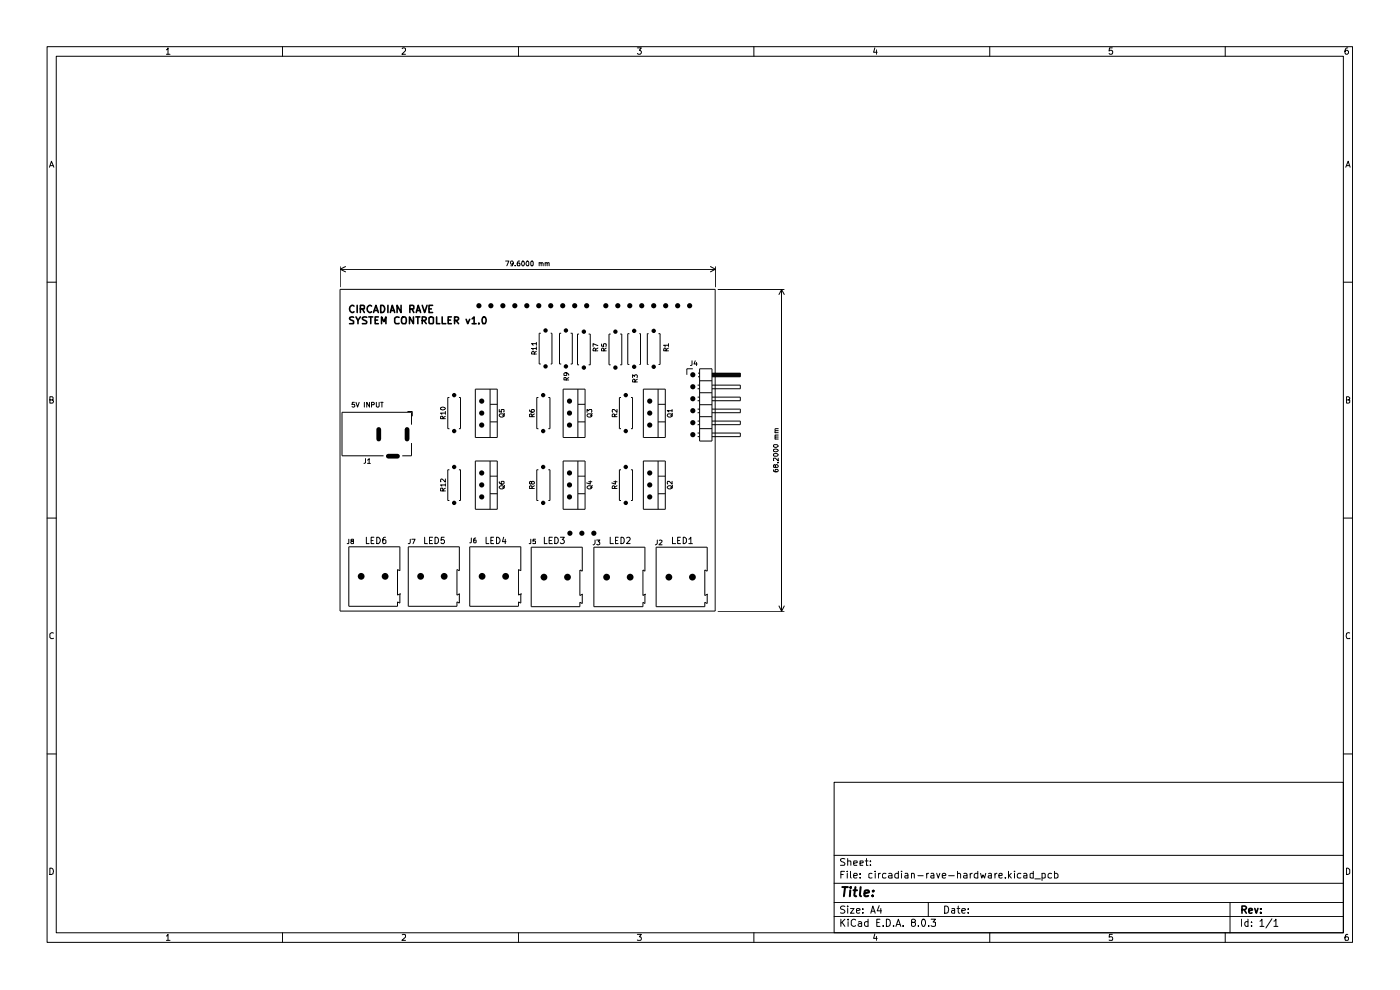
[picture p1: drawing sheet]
<svg xmlns="http://www.w3.org/2000/svg" width="297mm" height="210mm" viewBox="0 0 297 210" stroke-linecap="round" stroke-linejoin="round" font-family="sans-serif">
<g fill="none" stroke="#000" stroke-width=".21">
<path d="M10 9.9h276.9v190h-276.9zM11.9 11.9h273.1v186h-273.1zM35.3 10.6l.3-.4v1.3M35.3 11.5h.8M59.9 9.9v2M85.3 10.3l.2-.1h.4l.1 .5-.7 .8h.7M110 9.9v2M135.2 10.2h.9l-.5 .5 .5 .2v.4l-.3 .2-.6-.2M159.9 9.9v2M185.6 10.2l-.3 .9h.8M185.9 10.6v.9M210 9.9v2"/>
<path d="M236 10.2h-.6l-.1 .6 .2-.1h.5v.7l-.5 .1-.2-.2M259.9 9.9v2M285.9 10.2a.58 .58 0 0 0-.6 .5l.1 .7 .4 .1 .3-.2v-.4l-.3-.2h-.4l-.1 .2M10.5 35.5l.4-1.3 .5 1.3M10.7 35.1h.6M285.5 35.5l.5-1.3 .4 1.3M285.7 35.1h.6M10 59.9h1.9M72.2 56.5v4.4M72.2 57.1h79.6M72.2 57.1l1.2 .6M73.4 56.5l-1.2 .6"/>
<path d="M107.3 55.4h.6l-.4 1M108.9 55.8l-.2 .2h-.2l-.2-.2 .1-.3 .3-.1 .2 .2-.2 .8h-.3M109.3 56.3v.1M110.2 55.4h-.2a.82 .82 0 0 0-.2 1h.4l.1-.4-.1-.2h-.4l-.1 .2M110.7 55.5l.2-.1a.53 .53 0 0 1 .4 .5 .53 .53 0 0 1-.5 .5l-.1-.4zM111.8 55.4l.4 .2-.1 .8h-.3l-.2-.4zM112.7 55.5l.2-.1 .2 .2-.1 .8h-.3l-.1-.2zM114.4 55.8l.2-.1 .2 .2v.5M114.4 55.7v.7M114.8 55.9l.1-.2 .3 .2v.5M115.7 55.8h.4v.6M115.7 55.7v.7"/>
<path d="M116.1 55.9l.1-.2 .3 .1v.6M150.7 56.5l1.1 .6M151.8 56.5v4.4M151.8 57.1l-1.1 .6M285 59.9h1.9M72.1 61.4h79.6v68.2h-79.6zM113.4 75.1l-.1-.5-.3-.1-.2 .3v.3h1M113.8 73.9h-1l.3 .3M113.8 72.9h-1l.3 .3M113.8 74.5l-.4 .3M113.8 72.6v.6M113.8 73.6v.6"/>
<path d="M114.7 70.7h-.3v6.5h.3M116.8 70.7h.3v6.5h-.3M119 70.7h-.3v6.5h.3M120.1 79.1l.1 .1v.4l-.5 .1-.1-.5 .2-.1 .6 .1 .2 .4M121.1 70.7h.3v6.5h-.3M122.8 70.9h-.3v6.5h.3M124.9 70.9h.3v6.5h-.3M126.3 74.4v-.4l-.3-.2-.2 .6h1M126.8 73.3l-1-.4v.6M126.8 73.8l-.5 .4M127.6 73v.4l.5 .1-.1-.5h.6l-.1 .5M128.1 74.4v-.4l-.2-.2-.2 .1-.1 .5h1"/>
<path d="M128.6 73.8l-.5 .4M129.5 70.9h-.3v6.5h.3M131.6 70.9h.3v6.5h-.3M133.5 70.8h-.3v6.5h.3M135.6 70.8h.3v6.5h-.3M137.6 70.8h-.3v6.5h.3M139.7 70.8h.3v6.5h-.3M141.3 74.4v-.4l-.3-.2-.2 .6h1M141.8 73.2h-1l.3 .3M141.8 73.8l-.5 .4M141.8 72.9v.6M146.8 76.5v.9l-.3 .2"/>
<path d="M147 78.2h-1.3v1.3M147.5 76.5l-.3 .7h.7M147.7 76.9v.7M148.1 79.9h.3M148.1 79.2h.3M148.4 78.2h2.6v15.4h-2.6zM151 79.2h6.1v.7h-6.1M151 79.7h6.1M151 79.4h6.1M151 79.6h6.1M151 79.8h6.1M151 79.3h6.1"/>
<path d="M151 79.2h6.1M152.3 61.4h14.1M165.8 61.4v68.3M165.8 61.4l.6 1.1M165.8 61.4l-.6 1.1M10.6 84.8h.5l.2-.1v-.4l-.2-.1h-.5v1.3l.7-.1v-.3v-.3h-.2M75.2 85.3h-.4l-.1 .5h.5l.1 .4-.2 .2-.4-.1M75.5 85.3l.4 1.1 .3-1.1M77.3 85.3v1.1M77.6 97.3v.8l-.4 .2M78 97.6l.3-.3v1M78 98.3h.6"/>
<path d="M78.4 85.3v1.1l-.6-1.1v1.1M78.8 85.8h.5l.1-.3-.2-.2h-.4v1.1M79.8 85.3v.9l.2 .2 .4-.2v-.9M80.8 85.3h.5M81 85.3v1.1M86.4 87.3h1.1v1M87.3 90.1v-2.6h-14.7v9.2h8.8M87.3 94v2.7h-2M93.6 86.4h.5l.4 .2a.52 .52 0 0 1-.6 .4 .52 .52 0 0 1-.4-.5zM94 88.8l-.1-.5h-.3l-.1 .5h1M94.5 87.6h-1l.2 .3M94.5 88.3l-.5 .3"/>
<path d="M94.5 87.3v.6M95.3 84.3h-.3v6.6h.3M95.3 99.6h-.3v6.6h.3M97.4 84.3h.3v6.6h-.3M97.4 99.6h.3v6.6h-.3M100.8 82.5h4.7v10.3h-4.7zM100.8 97.8h4.7v10.2h-4.7zM104 82.5v10.3M104 97.8v10.2M104 89.5h1.5M104 85.8h1.5M105.9 86.9v.5h.5v-.5h.5l-.1 .5"/>
<path d="M106 87.9l.8-.1 .1 .1v.4a.66 .66 0 0 1-1-.1zM107 87.7l-.3 .5M112.3 86.9v.3a.73 .73 0 0 0 1 .2v-.5h-.4l-.2 .3 .2 .3M112.9 88.4v-.5h-.6v.5h1.1M113.4 87.8l-.5 .3M114.2 84.3h-.3v6.6h.3M114.2 99.6h-.3v6.6h.3M116.3 84.3h.4v6.6h-.4M116.3 99.6h.4v6.6h-.4M119.5 82.5h4.6v10.3h-4.6zM119.5 97.8h4.6v10.2h-4.6zM120.1 80.6v-.5h-.4l-.1 .5h1"/>
<path d="M120.6 80.1l-.5 .3M122.6 89.5h1.5M122.6 85.8h1.5M122.6 82.5v10.3M122.6 97.8v10.2M124.5 87.5v-.6l.4 .2 .1-.2h.5v.6M124.6 87.9l.8-.1 .2 .4a.6 .6 0 0 1-1.1 0zM125.6 87.7l-.3 .5M130.4 88.4v-.5l-.4-.1-.1 .2v.4h1M130.9 86.9v.6l-.6-.6h-.3v.6M130.9 87.8l-.5 .3M131.7 84.3h-.3v6.6h.3"/>
<path d="M131.7 99.6h-.3v6.6h.3M133.9 84.3h.3v6.6h-.3M133.9 99.6h.3v6.6h-.3M134.2 80.1v-.6l.4 .3v-.2l.4-.1 .2 .2-.1 .4M134.7 81v-.5l-.3-.1-.2 .6h1M135.2 80.4l-.5 .4M136.5 82.5h4.6v10.3h-4.6zM136.5 97.8h4.6v10.2h-4.6zM139.6 89.5h1.5M139.6 85.8h1.5M139.6 82.5v10.3M139.6 97.8v10.2"/>
<path d="M141.6 87.9l.8-.1 .2 .1v.4a.66 .66 0 0 1-1-.1zM142.6 87.1h-1l.3 .3M142.6 86.9v.5M142.7 87.7l-.4 .5M148 87.5h.4M148 86.8h.4M148 89.3h.4M148 92.6h.4M148 90.1h.4M148 91.9h.4M148 81.7h.4M148 82.5h.4"/>
<path d="M148 84.2h.4M148 85h.4M148.4 90.9h2.6M148.4 85.8h2.6M148.4 88.4h2.6M148.4 83.3h2.6M148.4 80.8h2.6M151 86.8h6.1v.7h-6.1M151 81.7h6.1v.8h-6.1M151 84.2h6.1v.8h-6.1M151 89.3h6.1v.8h-6.1M151 91.9h6.1v.7h-6.1"/>
<path d="M164.1 99.6l.1 .4 .7 .1 .2-.2-.2-.3h-.4l-.1 .3 .3 .2M164.1 96.3a.63 .63 0 0 1 1 .2l-.3 .3h-.5zM164.1 94.5l.2-.2h.5l.3 .3a.53 .53 0 0 1-.5 .3 .53 .53 0 0 1-.5-.4zM164.2 95.3l.5-.1 .4 .3a.52 .52 0 0 1-.5 .4 .52 .52 0 0 1-.5-.5zM164.4 93.1h.7M164.4 91.8h.7M164.5 98.8l.2-.3 .4 .3-.2 .3h-.3l-.3-.6-.2 .2v.4h.3l.1-.1M164.9 98.1h.2M165.1 97.2v.6l-.6-.6-.4 .1 .1 .4M165.1 92.7h-.7l.1 .4M165.1 92.3h-.7l.1 .4M165.1 91.4h-.6v.4"/>
<path d="M165.1 90.9h-.6v.5M285.7 84.8h.4l.2-.2-.2-.4h-.4v1.3l.6-.2v-.4l-.2-.1M10 109.9h1.9M74 114.4v.8l-.3 .1M74 116h10.8v5.1l-.5-.3v5.4l.5-.2v1.9l-.5-.2v.9h-10.3zM74.7 114.8l-.3-.2 .2-.2h.3l.1 .3-.6 .3 .2 .3 .4-.1v-.3l-.2-.1M77.7 114v1.3h.6M78.7 114.6h.5M79.3 114h-.6v1.3h.6M79.9 114a.68 .68 0 0 1 .8 .6 .68 .68 0 0 1-.8 .7zM81.8 114h-.4l-.2 .3v.8l.2 .2 .5-.2-.1-.5-.4-.1-.2 .2M86.6 116h10.8v5.1l-.5-.3v5.4l.5-.2v1.9l-.5-.2v.9h-10.3z"/>
<path d="M87 114.4v.7l-.1 .2h-.3M87.4 114.4h.7l-.5 .9M90.1 114v1.3h.6M91.1 114.6h.5M91.8 114h-.7v1.3h.7M92.3 114a.68 .68 0 0 1 .8 .6 .68 .68 0 0 1-.8 .7zM94 104.1l-.1-.6h-.3l-.1 .6h1M94.2 114h-.6v.6l.1-.1h.4l.2 .2v.4l-.2 .2h-.4l-.1-.2M94.5 102.9h-1l.2 .2M94.5 101.6v.7l-.8-.7-.2 .2 .1 .4M94.5 102.6v.5M94.5 103.5l-.5 .4"/>
<path d="M99.6 116h10.9v5.1l-.5-.3v5.4l.5-.2v1.9l-.5-.2v.9h-10.4zM100 114.1v.9l-.1 .1h-.3M100.9 114.1l-.4 .3v.7h.5l-.1-.5h-.3l-.1 .1M103.1 114v1.3h.6M104 101h1.5M104 104.7h1.5M104.1 114.6h.5M104.7 114h-.6v1.3h.6M105.3 114a.68 .68 0 0 1 .8 .6 .68 .68 0 0 1-.8 .7zM105.9 103.3a.66 .66 0 0 1 1-.1v.3a.66 .66 0 0 1-1 0zM105.9 102.2l.1 .3 .8 .2 .1-.2-.1-.4-.5 .1v.3l.2 .2M106.8 114l-.2 .9h.8"/>
<path d="M107 103l-.3 .5M107.2 114.4v.9M112.6 114.4v.8l-.3 .1M112.7 116.1h10.8v5.1l-.5-.3v5.4l.5-.2v1.9l-.5-.2v.9h-10.3zM112.8 102.3l.1-.2 .5 .2-.1 .3-.4 .1-.3-.6-.3 .1v.4l.3 .1 .2-.2M112.9 103.6v-.5h-.6v.5h1.1M113.4 103l-.5 .4M113.6 114.4h-.5l-.1 .4h.6v.4h-.6M115.5 114v1.3h.6M116.5 114.6h.5M117.2 114h-.7v1.3h.7M117.7 114a.68 .68 0 0 1 .8 .6 .68 .68 0 0 1-.8 .7z"/>
<path d="M118.9 114h.8l-.4 .5 .4 .2v.4l-.2 .2h-.5l-.1-.2M122.6 101h1.5M122.6 104.7h1.5M124.5 103.3a.6 .6 0 0 1 1.1 0v.2a.6 .6 0 0 1-1.1 0zM124.9 102.2h.7M125.2 102v.7l-.7-.3M125.6 103l-.3 .5M126 116.1h10.8v5.1l-.4-.3v5.4l.4-.2v1.9l-.4-.2v.9h-10.4zM126.2 114.6v.6l-.4 .4M126.6 114.6h.7l-.4 .3 .3 .1 .1 .4-.3 .2-.4-.1M129.5 114v1.3h.6M130.2 102.2h.7"/>
<path d="M130.4 103.6v-.5l-.4-.1-.1 .6h1M130.6 102v.7l-.8-.3M130.6 114.6h.4M130.9 103l-.5 .4M131.1 114h-.5v1.3h.5M131.7 114a.52 .52 0 0 1 .7 .3v.7a.52 .52 0 0 1-.7 .3zM132.9 114.1l.5-.1 .3 .2-.1 .4-.7 .7h.8M139.2 116.1h10.8v5.1l-.5-.3v5.4l.5-.2v1.9l-.5-.2v.9h-10.3zM139.4 114.6v.6l-.4 .4M139.6 101h1.5M139.6 104.7h1.5M139.9 114.6h.3l.3 .2-.7 .8h.7"/>
<path d="M141.6 103.3a.66 .66 0 0 1 1-.1v.3a.66 .66 0 0 1-1 0zM142.6 102.1v.6l-.6-.6h-.4v.6M142.7 114v1.3h.6M142.7 103l-.4 .5M143.8 114.6h.4M144.4 114h-.6v1.3h.6M144.9 114h.3l.4 .3v.7l-.4 .3h-.3zM146.1 114.4l.5-.4v1.3M146.1 115.3h.8M285 109.9h1.9M11.3 134.3l-.3-.1-.4 .3v.7l.2 .3 .5-.1M84.8 126h.1"/>
<path d="M97.4 126h.1M110.5 126h.1M123.5 126.1h.1M136.8 126.1h.1M150 126.1h.1M152.3 129.7h14.1M165.2 128.5l.6 1.2M166.4 128.5l-.6 1.2M286.3 134.3l-.2-.1a.74 .74 0 0 0-.3 1.3l.5-.1M10 159.9h1.9M285 159.9h1.9M177 165.9h108v32h-108z"/>
<path d="M10.6 184.1a.68 .68 0 0 1 .7 .7 .68 .68 0 0 1-.7 .7zM35.3 198.5l.3-.3v1.3M35.3 199.5h.8M59.9 197.9v2M85.3 198.3h.7v.5l-.7 .7h.7M110 197.9v2M135.2 198.2h.9l-.5 .5 .4 .1v.6h-.8M159.9 197.9v2M177 194.4h108M177 191.4h108M177 187.4h108M177 181.4h108"/>
<path d="M178.4 195v1.5M178.4 185.5h.5M178.6 195.7l.6 .8M179.2 184.8h-.8v1.5M179.2 192.3a.67 .67 0 0 0-.9 .1l.1 .4a.62 .62 0 0 1 .8 .7 .64 .64 0 0 1-.9 .1M179.2 182.2h-.8l-.1 .3 .8 .5 .1 .3-.1 .3h-.8M179.2 195l-.8 .8M179.7 184.8v.1M179.7 185.2v1.1M179.8 192.2v.2M179.8 182.7l.6-.1 .1 1M179.8 182.1v1.5"/>
<path d="M179.8 192.7v1M179.9 195v.2M179.9 195.5v1M180.4 192.7h.8l-.8 1h.8M180.4 184.8v1.3l.2 .2M181.1 185.8l.8-.1-.1-.4-.4-.1-.3 .3 .1 .7h.6M181.1 183.1l.8-.1-.1-.4h-.6l-.1 .2 .1 .8h.6M181.5 195.2l-.4-.2-.5 .3v.9l.5 .3 .4-.2M181.7 193.2l.8-.2-.1-.2-.5-.1-.2 .2 .1 .7h.6M182.1 195.6l.4-.1 .3 .2v.8M182.5 186.2v.1M182.5 185.3v.2"/>
<path d="M182.5 183.1l.6-.1-.1-.4h-.5v1h.5M182.8 195.8l-.5 .1-.3 .3 .3 .3 .5-.1M183 193.5v.2M183 192.8v.1M183.6 182.6h.5M183.8 182.1v1.5h.3M184.1 195.6a.52 .52 0 0 0-.7 .1l.2 .7h.5M184.1 195v1.5M184.7 183.5v.1M184.7 182.6v.2M184.7 193.7l.5-1.5 .5 1.5M184.8 193.3h.8"/>
<path d="M185 185.3l-.4-.1-.3 .2v.8h.7M185.6 198.1l-.3 .9h.8M185.7 184.8v.1M185.7 185.2v1.1M185.9 198.6v.9M186 195.7h.5M186.3 185.2v1.1M186.5 192.1l-.4 1.1h.9M186.7 195h-.7v1.5h.7M186.8 185.2l-.5 .4M186.9 192.7v1M187.4 196.3v.2"/>
<path d="M188 185.3l-.6-.1-.2 .4 .1 .6h.7M188 195a.77 .77 0 0 1 .9 .7 .77 .77 0 0 1-.9 .8zM188.5 185.3h.6l.1 1M189.2 185.7l-.7 .1v.1l.2 .4 .5-.1M189.6 196.3v.2M190.1 196.5l.5-1.5 .5 1.5M190.2 196.1h.7M190.6 185.3l-.4-.1-.4 .4 .1 .6h.7M190.6 184.8v1.5M191.3 184.8v.1M191.3 185.2v1.1M191.6 196.3v.2"/>
<path d="M192 185.3h.5l.1 1M192.6 185.7l-.6 .1-.1 .1 .2 .4 .5-.1M193.4 185.4l.1-.2 .4 .1 .1 1M193.4 185.2v1.1M193.6 195.7l-.2-.2 .1-.4a.48 .48 0 0 1 .7 .2l-.3 .4h-.5v.6a.45 .45 0 0 0 .7 .1 .45 .45 0 0 0-.2-.7M194.7 185.8h1.1M194.8 196.3v.2M195.7 195.1l.1-.1a.78 .78 0 0 1 .6 .6 .78 .78 0 0 1-.2 .7l-.2 .2a.89 .89 0 0 1-.3-1.4zM196.6 185.2v1.1M196.9 191.4v3M197 196.3v.2M197 185.2l-.3 .1-.1 .3"/>
<path d="M197.5 195h1l-.6 .6 .6 .1v.6l-.3 .2-.7-.2M197.5 185.3h.5l.1 1M198.1 185.7l-.6 .1-.1 .1 .2 .4 .5-.1M198.7 185.2l.3 1.1 .4-1.1M199.9 185.8l.8-.1-.1-.4-.5-.1-.2 .3v.6l.2 .2 .5-.1M200.4 192.2a.77 .77 0 0 1 .9 .8 .77 .77 0 0 1-.9 .7zM201.2 185.8h1.2M201.9 192.8h.6v.9M202.5 193l-.7 .3 .1 .3h.6M203 192.7h.6M203.1 185.4l.1-.1a.36 .36 0 0 1 .6 .2v.8M203.1 184.8v1.5"/>
<path d="M203.3 192.2v1.3l.3 .2M204 193.2l.8-.2-.1-.2-.4-.1-.3 .2 .1 .7h.6M204.5 185.3h.6v1M205.1 185.7l-.6 .1-.1 .1 .2 .4 .5-.1M205.4 193.5v.2M205.4 192.8v.1M205.8 185.2v1.1M206.2 185.2l-.4 .4M207.4 185.3l-.4-.1-.3 .4 .1 .6h.6M207.4 184.8v1.5M208 185.2l.3 1.1 .2-.7 .4 .7 .2-1.1M209.7 185.3h.6v1"/>
<path d="M210 197.9v2M210.3 185.7l-.6 .1-.1 .1 .3 .4 .4-.1M211.1 185.2v1.1M211.5 185.2l-.4 .4M211.9 185.8l.7-.1v-.4l-.4-.1-.3 .3 .1 .7h.6M213.3 186.2v.1M213.9 184.8v1.5M214.1 185.8l.4 .5M214.5 185.2l-.6 .6M215.2 184.8v.1M215.2 185.2v1.1M216.6 185.3l-.4-.1-.4 .4 .1 .6h.7"/>
<path d="M217.2 185.3h.6v1M217.8 185.7l-.6 .1v.4h.6M219.2 185.3l-.4-.1-.3 .2v.8h.7M219.2 184.8v1.5M219.5 186.4h1.2M221.1 185.3l.4-.1 .2 .2v.8h-.6M221.1 185.2v1.6M223.1 185.3l-.4-.1-.4 .4 .1 .6h.7M223.7 185.3l.4-.1 .3 .4v.6h-.7M223.7 184.8v1.5M236 198.2h-.6l-.1 .6h.7v.7l-.7-.1M259.9 197.9v2"/>
<path d="M260.9 191.4v6.5M263.4 195v1.5M264.7 195.6l-.4-.1-.2 .2 .1 .6 .1 .2 .4-.1M264.7 195v1.5M265.5 196.3v.2M265.5 195.6v.1M267.3 195.4l.4-.4v1.5M267.3 196.5h.8M269.8 194.9l-1.2 1.9M270.3 195.4l.3-.2 .1-.2v1.5M270.3 196.5h.8M285.7 184.1h.2l.4 .4v.7l-.4 .3h-.2z"/>
<path d="M285.9 198.2l-.3 .1a1.08 1.08 0 0 0-.2 1.2h.5l.2-.5-.3-.3-.4 .1-.1 .2"/>
</g>
<g fill="none" stroke="#000" stroke-width=".34">
<path d="M75 67.3l-.5-.1-.3 .3 .1 .3 .7 .4v.4l-.8 .1M75.1 64.9h-.1a.7 .7 0 0 0-.8 .6 .7 .7 0 0 0 .8 .7l.1-.1M75.5 67.2l.4 .8 .6-.8M75.8 64.8v1.5M75.9 68v.7M76.5 65.5h.7l.1-.6-.3-.1h-.5v1.5M76.9 65.5l.4 .8M77.8 67.3h-.8l-.1 .3 .7 .5 .2 .3-.2 .3h-.7M78.2 67.2h.9M78.7 67.2v1.5M78.8 64.9h-.1a.7 .7 0 0 0-.8 .6 .7 .7 0 0 0 .8 .7l.1-.1M79.2 66.3l.6-1.5 .5 1.5"/>
<path d="M79.4 65.9h.7M79.6 67.9h.5M80.3 67.2h-.7v1.5h.7M80.8 64.8a.77 .77 0 0 1 .8 .7 .77 .77 0 0 1-.8 .8zM80.9 68.7v-1.5l.5 1 .5-1v1.5M82.3 64.8v1.5M82.8 66.3l.4-1.5 .5 1.5M82.9 65.9h.7M84.7 67.3l-.5-.1-.5 .4 .1 .9 .2 .2 .7-.1M85.1 64.8v1.5l-.9-1.5v1.5M85.3 67.4l.5-.2 .3 .2 .1 .3-.2 1h-.6a1.07 1.07 0 0 1-.1-1.3zM86.9 65.5h.8l.1-.6-.3-.1h-.6v1.5"/>
<path d="M87.4 65.5l.4 .8M87.7 67.2v1.5l-.8-1.5v1.5M88.2 67.2h.9M88.3 66.3l.4-1.5 .5 1.5M88.4 65.9h.8M88.6 67.2v1.5M89.6 64.8l.5 1.5 .5-1.5M89.6 68l.7-.1 .1-.2-.1-.4-.7-.1v1.5M89.9 68l.5 .7M91 67.4l.4-.2 .5 .2v1.1l-.1 .2h-.6l-.2-.2zM91 65.5h.5M91.8 64.8h-.8v1.5h.8"/>
<path d="M92.6 67.2v1.5h.7M93.8 67.2v1.5h.8M95.1 67.9h.5M95.8 67.2h-.7v1.5h.7M96.4 68l.7-.1 .2-.2-.1-.4-.8-.1v1.5M96.8 68l.5 .7M98.9 67.7l.3 1 .4-1M100.2 67.6l.4-.4v1.5M100.2 68.7h.8M101.6 68.6v.1M102.4 67.3l.4-.1a.96 .96 0 0 1 .1 1.5h-.5l-.1-.5zM263.5 193l.7-.1 .2-.5-.3-.2h-.6v1.5"/>
<path d="M263.9 193l.5 .7M264.9 193.2l.8-.2-.1-.2-.4-.1-.3 .2 .1 .7h.6M266.2 192.7l.3 1 .4-1M267.5 193.5v.2M267.5 192.8v.1"/>
</g>
<path d="M178.7 188.2h1.2M179.3 188.2l-.3 1.9M180.4 188.8l-.1 1.3M180.5 188.2v.1M181.1 188.8h.7M181.5 188.2l-.3 1.7 .4 .2M182.6 188.2l-.2 1.7 .3 .2M183.4 189.5l1-.2-.1-.4a.6 .6 0 0 0-.9 .2v.9h.8M185.1 189.9v.2M185.3 188.9l.1 .1h-.3l.2-.1-.1 .2" fill="none" stroke="#000" stroke-width=".42"/>
<g fill="#000">
<circle cx="101.6" cy="64.9" r=".55"/>
<circle cx="104.1" cy="64.9" r=".55"/>
<circle cx="106.7" cy="64.9" r=".55"/>
<circle cx="109.2" cy="64.9" r=".55"/>
<circle cx="111.8" cy="64.9" r=".55"/>
<circle cx="114.3" cy="64.9" r=".55"/>
<circle cx="115.7" cy="70.1" r=".47"/>
<circle cx="115.7" cy="77.7" r=".47"/>
<circle cx="116.8" cy="64.9" r=".55"/>
<circle cx="119.4" cy="64.9" r=".55"/>
<circle cx="120.1" cy="70.1" r=".47"/>
<circle cx="120.1" cy="77.7" r=".47"/>
<circle cx="121.9" cy="64.9" r=".55"/>
<circle cx="123.9" cy="78" r=".47"/>
<circle cx="123.9" cy="70.4" r=".47"/>
<circle cx="124.5" cy="64.9" r=".55"/>
<circle cx="128.5" cy="64.9" r=".55"/>
<circle cx="130.6" cy="78" r=".47"/>
<circle cx="130.6" cy="70.4" r=".47"/>
<circle cx="131.1" cy="64.9" r=".55"/>
<circle cx="133.6" cy="64.9" r=".55"/>
<circle cx="134.5" cy="77.8" r=".47"/>
<circle cx="134.5" cy="70.2" r=".47"/>
<circle cx="136.1" cy="64.9" r=".55"/>
<circle cx="138.7" cy="77.8" r=".47"/>
<circle cx="138.7" cy="70.2" r=".47"/>
<circle cx="138.7" cy="64.9" r=".55"/>
<circle cx="141.2" cy="64.9" r=".55"/>
<circle cx="143.8" cy="64.9" r=".55"/>
<circle cx="146.3" cy="64.9" r=".55"/>
<circle cx="147" cy="79.5" r=".55"/>
<circle cx="96.3" cy="83.8" r=".47"/>
<circle cx="96.3" cy="91.4" r=".47"/>
<circle cx="96.3" cy="99.1" r=".47"/>
<circle cx="102.2" cy="85.1" r=".55"/>
<circle cx="102.2" cy="90.2" r=".55"/>
<circle cx="102.2" cy="87.6" r=".55"/>
<circle cx="115.2" cy="83.8" r=".47"/>
<circle cx="115.2" cy="91.4" r=".47"/>
<circle cx="115.2" cy="99.1" r=".47"/>
<circle cx="120.8" cy="85.1" r=".55"/>
<circle cx="120.8" cy="90.2" r=".55"/>
<circle cx="120.8" cy="87.6" r=".55"/>
<circle cx="132.8" cy="83.8" r=".47"/>
<circle cx="132.8" cy="91.4" r=".47"/>
<circle cx="132.8" cy="99.1" r=".47"/>
<circle cx="137.8" cy="85.1" r=".55"/>
<circle cx="137.8" cy="90.2" r=".55"/>
<circle cx="137.8" cy="87.6" r=".55"/>
<circle cx="147" cy="82" r=".55"/>
<circle cx="147" cy="84.6" r=".55"/>
<circle cx="147" cy="92.2" r=".55"/>
<circle cx="147" cy="87.1" r=".55"/>
<circle cx="147" cy="89.7" r=".55"/>
<circle cx="96.3" cy="106.7" r=".47"/>
<circle cx="102.2" cy="105.4" r=".55"/>
<circle cx="102.2" cy="102.9" r=".55"/>
<circle cx="102.2" cy="100.3" r=".55"/>
<circle cx="115.2" cy="106.7" r=".47"/>
<circle cx="120.8" cy="105.4" r=".55"/>
<circle cx="120.8" cy="100.3" r=".55"/>
<circle cx="120.8" cy="102.9" r=".55"/>
<circle cx="120.9" cy="113.1" r=".55"/>
<circle cx="123.4" cy="113.1" r=".55"/>
<circle cx="126" cy="113.1" r=".55"/>
<circle cx="132.8" cy="106.7" r=".47"/>
<circle cx="137.8" cy="105.4" r=".55"/>
<circle cx="137.8" cy="100.3" r=".55"/>
<circle cx="137.8" cy="102.9" r=".55"/>
<circle cx="76.6" cy="122.3" r=".72"/>
<circle cx="81.7" cy="122.3" r=".72"/>
<circle cx="89.2" cy="122.3" r=".72"/>
<circle cx="94.2" cy="122.3" r=".72"/>
<circle cx="102.3" cy="122.3" r=".72"/>
<circle cx="107.3" cy="122.3" r=".72"/>
<circle cx="115.4" cy="122.4" r=".72"/>
<circle cx="120.4" cy="122.4" r=".72"/>
<circle cx="128.7" cy="122.4" r=".72"/>
<circle cx="133.7" cy="122.4" r=".72"/>
<circle cx="141.9" cy="122.4" r=".72"/>
<circle cx="146.9" cy="122.4" r=".72"/>
</g>
<path d="M80.3 91.1v2M82.4 96.8h1.9M86.4 91.1v2" fill="none" stroke="#000" stroke-width="1"/>
</svg>
